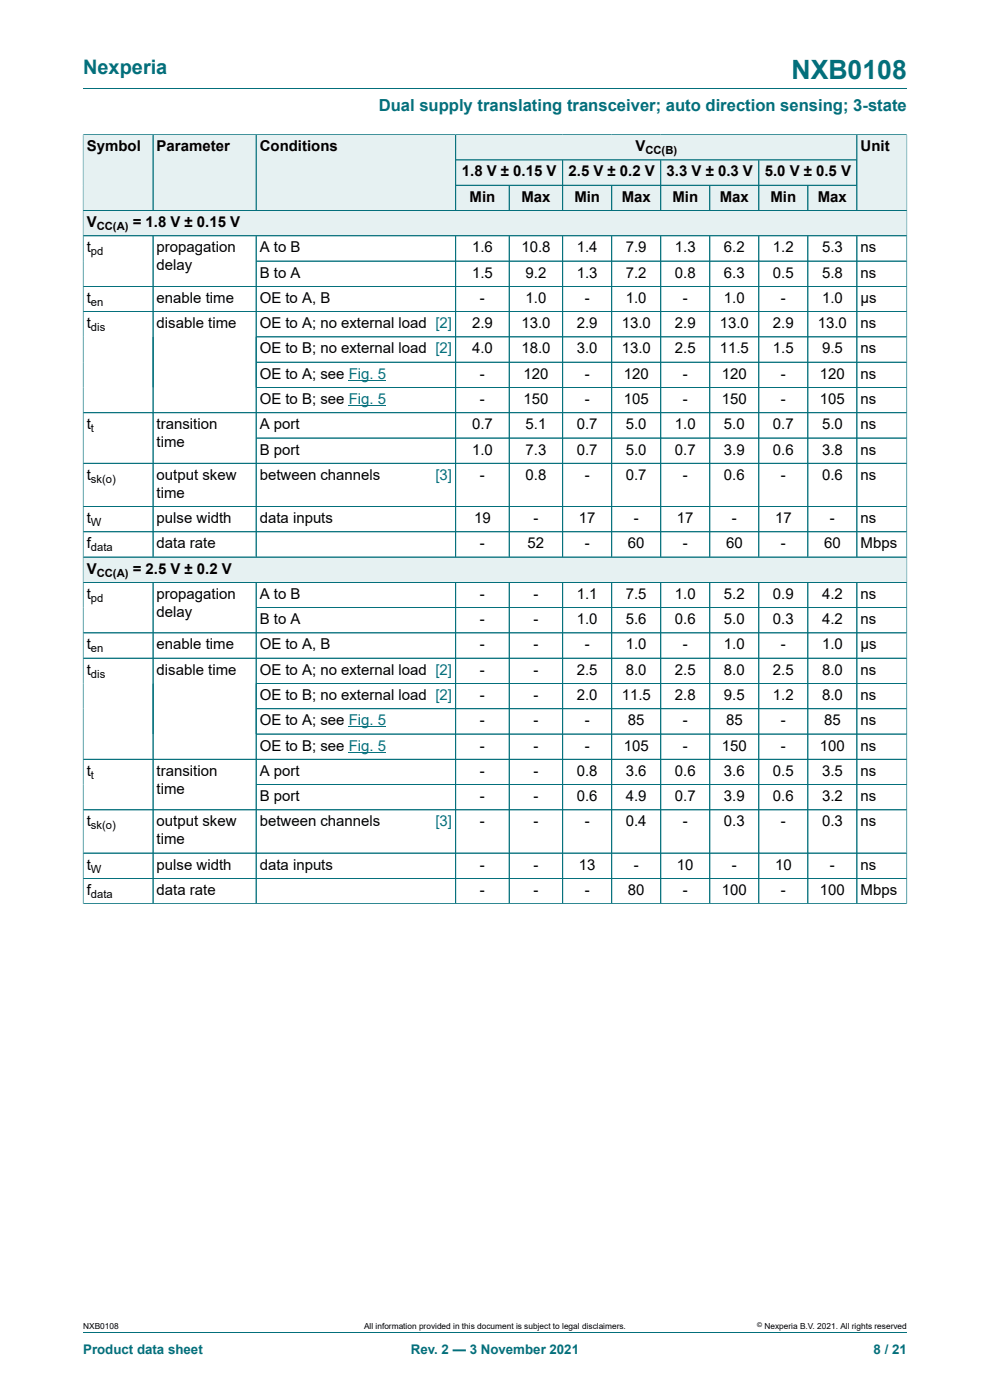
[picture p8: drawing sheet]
<svg xmlns="http://www.w3.org/2000/svg" width="210mm" height="297mm" viewBox="0 0 210 297" stroke-linecap="round" stroke-linejoin="round" font-family="sans-serif">
<defs><g id="words">
<text font-size="5.6" fill="#036f7b" x="167.9" y="16.8">NXB0108</text>
<text font-size="4.2" fill="#036f7b" x="17.6" y="15.6">Nexperia</text>
<text font-size="3.5" fill="#036f7b" x="80.3" y="23.7">Dual supply translating transceiver; auto direction sensing; 3-state</text>
<g font-size="3.2">
<text x="18.4" y="32.1">Symbol</text>
<text x="33.2" y="32.1">Parameter</text>
<text x="55.1" y="32.1">Conditions</text>
<text x="134.8" y="32.1">V</text>
<text x="182.6" y="32.1">Unit</text>
<text x="98" y="37.4">1.8 V ± 0.15 V</text>
<text x="120.6" y="37.4">2.5 V ± 0.2 V</text>
<text x="141.4" y="37.4">3.3 V ± 0.3 V</text>
<text x="162.2" y="37.4">5.0 V ± 0.5 V</text>
<text x="99.6" y="42.8">Min</text>
<text x="110.6" y="42.8">Max</text>
<text x="121.8" y="42.8">Min</text>
<text x="131.9" y="42.8">Max</text>
<text x="142.6" y="42.8">Min</text>
<text x="152.7" y="42.8">Max</text>
<text x="163.4" y="42.8">Min</text>
<text x="173.5" y="42.8">Max</text>
<text x="18.4" y="48.2">V</text>
<text x="18.4" y="53.5">t</text>
<text x="28.2" y="48.2">= 1.8 V ± 0.15 V</text>
<text x="33.2" y="53.5">propagation</text>
<text x="55.1" y="53.5">A to B</text>
<text x="100.1" y="53.5">1.6</text>
<text x="110.6" y="53.5">10.8</text>
<text x="122.4" y="53.5">1.4</text>
<text x="132.8" y="53.5">7.9</text>
<text x="143.2" y="53.5">1.3</text>
<text x="153.6" y="53.5">6.2</text>
<text x="164" y="53.5">1.2</text>
<text x="174.4" y="53.5">5.3</text>
<text x="182.6" y="53.5">ns</text>
<text x="33.2" y="57.3">delay</text>
<text x="55.1" y="58.9">B to A</text>
<text x="100.1" y="58.9">1.5</text>
<text x="111.5" y="58.9">9.2</text>
<text x="122.4" y="58.9">1.3</text>
<text x="132.8" y="58.9">7.2</text>
<text x="143.2" y="58.9">0.8</text>
<text x="153.6" y="58.9">6.3</text>
<text x="164" y="58.9">0.5</text>
<text x="174.4" y="58.9">5.8</text>
<text x="182.6" y="58.9">ns</text>
<text x="18.4" y="64.3">t</text>
<text x="33.2" y="64.3">enable time</text>
<text x="55.1" y="64.3">OE to A, B</text>
<text x="101.8" y="64.3">-</text>
<text x="111.5" y="64.3">1.0</text>
<text x="124" y="64.3">-</text>
<text x="132.8" y="64.3">1.0</text>
<text x="144.8" y="64.3">-</text>
<text x="153.6" y="64.3">1.0</text>
<text x="165.6" y="64.3">-</text>
<text x="174.4" y="64.3">1.0</text>
<text x="182.6" y="64.3">μs</text>
<text x="18.4" y="69.6">t</text>
<text x="33.2" y="69.6">disable time</text>
<text x="55.1" y="69.6">OE to A; no external load [2]</text>
<text x="100.1" y="69.6">2.9</text>
<text x="110.6" y="69.6">13.0</text>
<text x="122.4" y="69.6">2.9</text>
<text x="131.9" y="69.6">13.0</text>
<text x="143.2" y="69.6">2.9</text>
<text x="152.7" y="69.6">13.0</text>
<text x="164" y="69.6">2.9</text>
<text x="173.5" y="69.6">13.0</text>
<text x="182.6" y="69.6">ns</text>
<text x="55.1" y="75">OE to B; no external load [2]</text>
<text x="100.1" y="75">4.0</text>
<text x="110.6" y="75">18.0</text>
<text x="122.4" y="75">3.0</text>
<text x="131.9" y="75">13.0</text>
<text x="143.2" y="75">2.5</text>
<text x="152.7" y="75">11.5</text>
<text x="164" y="75">1.5</text>
<text x="174.4" y="75">9.5</text>
<text x="182.6" y="75">ns</text>
<text x="55.1" y="80.3">OE to A; see Fig. 5</text>
<text x="101.8" y="80.3">-</text>
<text x="111" y="80.3">120</text>
<text x="124" y="80.3">-</text>
<text x="132.3" y="80.3">120</text>
<text x="144.8" y="80.3">-</text>
<text x="153.1" y="80.3">120</text>
<text x="165.6" y="80.3">-</text>
<text x="173.9" y="80.3">120</text>
<text x="182.6" y="80.3">ns</text>
<text x="55.1" y="85.7">OE to B; see Fig. 5</text>
<text x="101.8" y="85.7">-</text>
<text x="111" y="85.7">150</text>
<text x="124" y="85.7">-</text>
<text x="132.3" y="85.7">105</text>
<text x="144.8" y="85.7">-</text>
<text x="153.1" y="85.7">150</text>
<text x="165.6" y="85.7">-</text>
<text x="173.9" y="85.7">105</text>
<text x="182.6" y="85.7">ns</text>
<text x="18.4" y="91.1">t</text>
<text x="33.2" y="91.1">transition</text>
<text x="33.2" y="94.9">time</text>
<text x="55.1" y="91.1">A port</text>
<text x="100.1" y="91.1">0.7</text>
<text x="111.5" y="91.1">5.1</text>
<text x="122.4" y="91.1">0.7</text>
<text x="132.8" y="91.1">5.0</text>
<text x="143.2" y="91.1">1.0</text>
<text x="153.6" y="91.1">5.0</text>
<text x="164" y="91.1">0.7</text>
<text x="174.4" y="91.1">5.0</text>
<text x="182.6" y="91.1">ns</text>
<text x="18.4" y="101.8">t</text>
<text x="33.2" y="101.8">output skew</text>
<text x="55.1" y="96.4">B port</text>
<text x="55.1" y="101.8">between channels</text>
<text x="100.1" y="96.4">1.0</text>
<text x="101.8" y="101.8">-</text>
<text x="111.5" y="96.4">7.3</text>
<text x="111.5" y="101.8">0.8</text>
<text x="122.4" y="96.4">0.7</text>
<text x="124" y="101.8">-</text>
<text x="132.8" y="96.4">5.0</text>
<text x="132.8" y="101.8">0.7</text>
<text x="143.2" y="96.4">0.7</text>
<text x="144.8" y="101.8">-</text>
<text x="153.6" y="96.4">3.9</text>
<text x="153.6" y="101.8">0.6</text>
<text x="164" y="96.4">0.6</text>
<text x="165.6" y="101.8">-</text>
<text x="174.4" y="96.4">3.8</text>
<text x="174.4" y="101.8">0.6</text>
<text x="182.6" y="96.4">ns</text>
<text x="182.6" y="101.8">ns</text>
<text x="33.2" y="105.6">time</text>
<text x="18.4" y="111">t</text>
<text x="33.2" y="111">pulse width</text>
<text x="55.1" y="111">data inputs</text>
<text x="100.6" y="111">19</text>
<text x="113.2" y="111">-</text>
<text x="122.8" y="111">17</text>
<text x="134.4" y="111">-</text>
<text x="143.6" y="111">17</text>
<text x="155.2" y="111">-</text>
<text x="164.4" y="111">17</text>
<text x="176" y="111">-</text>
<text x="182.6" y="111">ns</text>
<text x="18.4" y="116.3">f</text>
<text x="33.2" y="116.3">data rate</text>
<text x="101.8" y="116.3">-</text>
<text x="111.9" y="116.3">52</text>
<text x="124" y="116.3">-</text>
<text x="133.2" y="116.3">60</text>
<text x="144.8" y="116.3">-</text>
<text x="154" y="116.3">60</text>
<text x="165.6" y="116.3">-</text>
<text x="174.8" y="116.3">60</text>
<text x="182.6" y="116.3">Mbps</text>
<text x="18.4" y="121.7">V</text>
<text x="28.2" y="121.7">= 2.5 V ± 0.2 V</text>
<text x="18.4" y="127">t</text>
<text x="33.2" y="127">propagation</text>
<text x="33.2" y="130.9">delay</text>
<text x="55.1" y="127">A to B</text>
<text x="101.8" y="127">-</text>
<text x="113.2" y="127">-</text>
<text x="122.4" y="127">1.1</text>
<text x="132.8" y="127">7.5</text>
<text x="143.2" y="127">1.0</text>
<text x="153.6" y="127">5.2</text>
<text x="164" y="127">0.9</text>
<text x="174.4" y="127">4.2</text>
<text x="182.6" y="127">ns</text>
<text x="18.4" y="137.8">t</text>
<text x="33.2" y="137.8">enable time</text>
<text x="55.1" y="132.4">B to A</text>
<text x="55.1" y="137.8">OE to A, B</text>
<text x="101.8" y="132.4">-</text>
<text x="101.8" y="137.8">-</text>
<text x="113.2" y="132.4">-</text>
<text x="113.2" y="137.8">-</text>
<text x="122.4" y="132.4">1.0</text>
<text x="124" y="137.8">-</text>
<text x="132.8" y="132.4">5.6</text>
<text x="132.8" y="137.8">1.0</text>
<text x="143.2" y="132.4">0.6</text>
<text x="144.8" y="137.8">-</text>
<text x="153.6" y="132.4">5.0</text>
<text x="153.6" y="137.8">1.0</text>
<text x="164" y="132.4">0.3</text>
<text x="165.6" y="137.8">-</text>
<text x="174.4" y="132.4">4.2</text>
<text x="174.4" y="137.8">1.0</text>
<text x="182.6" y="132.4">ns</text>
<text x="182.6" y="137.8">μs</text>
<text x="18.4" y="143.1">t</text>
<text x="33.2" y="143.1">disable time</text>
<text x="55.1" y="143.1">OE to A; no external load [2]</text>
<text x="101.8" y="143.1">-</text>
<text x="113.2" y="143.1">-</text>
<text x="122.4" y="143.1">2.5</text>
<text x="132.8" y="143.1">8.0</text>
<text x="143.2" y="143.1">2.5</text>
<text x="153.6" y="143.1">8.0</text>
<text x="164" y="143.1">2.5</text>
<text x="174.4" y="143.1">8.0</text>
<text x="182.6" y="143.1">ns</text>
<text x="55.1" y="148.5">OE to B; no external load [2]</text>
<text x="101.8" y="148.5">-</text>
<text x="113.2" y="148.5">-</text>
<text x="122.4" y="148.5">2.0</text>
<text x="131.9" y="148.5">11.5</text>
<text x="143.2" y="148.5">2.8</text>
<text x="153.6" y="148.5">9.5</text>
<text x="164" y="148.5">1.2</text>
<text x="174.4" y="148.5">8.0</text>
<text x="182.6" y="148.5">ns</text>
<text x="55.1" y="153.9">OE to A; see Fig. 5</text>
<text x="101.8" y="153.9">-</text>
<text x="113.2" y="153.9">-</text>
<text x="124" y="153.9">-</text>
<text x="133.2" y="153.9">85</text>
<text x="144.8" y="153.9">-</text>
<text x="154" y="153.9">85</text>
<text x="165.6" y="153.9">-</text>
<text x="174.8" y="153.9">85</text>
<text x="182.6" y="153.9">ns</text>
<text x="55.1" y="159.2">OE to B; see Fig. 5</text>
<text x="101.8" y="159.2">-</text>
<text x="113.2" y="159.2">-</text>
<text x="124" y="159.2">-</text>
<text x="132.3" y="159.2">105</text>
<text x="144.8" y="159.2">-</text>
<text x="153.1" y="159.2">150</text>
<text x="165.6" y="159.2">-</text>
<text x="173.9" y="159.2">100</text>
<text x="182.6" y="159.2">ns</text>
<text x="18.4" y="164.6">t</text>
<text x="33.2" y="164.6">transition</text>
<text x="55.1" y="164.6">A port</text>
<text x="101.8" y="164.6">-</text>
<text x="113.2" y="164.6">-</text>
<text x="122.4" y="164.6">0.8</text>
<text x="132.8" y="164.6">3.6</text>
<text x="143.2" y="164.6">0.6</text>
<text x="153.6" y="164.6">3.6</text>
<text x="164" y="164.6">0.5</text>
<text x="174.4" y="164.6">3.5</text>
<text x="182.6" y="164.6">ns</text>
<text x="33.2" y="168.4">time</text>
<text x="55.1" y="169.9">B port</text>
<text x="101.8" y="169.9">-</text>
<text x="113.2" y="169.9">-</text>
<text x="122.4" y="169.9">0.6</text>
<text x="132.8" y="169.9">4.9</text>
<text x="143.2" y="169.9">0.7</text>
<text x="153.6" y="169.9">3.9</text>
<text x="164" y="169.9">0.6</text>
<text x="174.4" y="169.9">3.2</text>
<text x="182.6" y="169.9">ns</text>
<text x="18.4" y="175.3">t</text>
<text x="33.2" y="175.3">output skew</text>
<text x="33.2" y="179.1">time</text>
<text x="55.1" y="175.3">between channels</text>
<text x="101.8" y="175.3">-</text>
<text x="113.2" y="175.3">-</text>
<text x="124" y="175.3">-</text>
<text x="132.8" y="175.3">0.4</text>
<text x="144.8" y="175.3">-</text>
<text x="153.6" y="175.3">0.3</text>
<text x="165.6" y="175.3">-</text>
<text x="174.4" y="175.3">0.3</text>
<text x="182.6" y="175.3">ns</text>
<text x="18.4" y="184.5">t</text>
<text x="33.2" y="184.5">pulse width</text>
<text x="55.1" y="184.5">data inputs</text>
<text x="101.8" y="184.5">-</text>
<text x="113.2" y="184.5">-</text>
<text x="122.8" y="184.5">13</text>
<text x="134.4" y="184.5">-</text>
<text x="143.6" y="184.5">10</text>
<text x="155.2" y="184.5">-</text>
<text x="164.4" y="184.5">10</text>
<text x="176" y="184.5">-</text>
<text x="182.6" y="184.5">ns</text>
<text x="18.4" y="189.8">f</text>
<text x="33.2" y="189.8">data rate</text>
<text x="101.8" y="189.8">-</text>
<text x="113.2" y="189.8">-</text>
<text x="124" y="189.8">-</text>
<text x="133.2" y="189.8">80</text>
<text x="144.8" y="189.8">-</text>
<text x="153.1" y="189.8">100</text>
<text x="165.6" y="189.8">-</text>
<text x="173.9" y="189.8">100</text>
<text x="182.6" y="189.8">Mbps</text>
</g>
<g font-size="3.2" fill="#00f">
<text x="92.4" y="101.8">[3]</text>
<text x="92.4" y="175.3">[3]</text>
</g>
<g font-size="2.8" fill="#036f7b">
<text x="17.6" y="287.2">Product data sheet</text>
<text x="87.2" y="287.2">Rev. 2 — 3 November 2021</text>
<text x="185.3" y="287.2">8 / 21</text>
</g>
<g font-size="2.4">
<text x="136.9" y="32.7">CC(B)</text>
<text x="20.5" y="48.8">CC(A)</text>
<text x="19.3" y="54.1">pd</text>
<text x="19.3" y="64.9">en</text>
<text x="19.3" y="70.2">dis</text>
<text x="19.3" y="91.7">t</text>
<text x="19.3" y="102.4">sk(o)</text>
<text x="19.3" y="111.6">W</text>
<text x="19.3" y="116.9">data</text>
<text x="20.5" y="122.3">CC(A)</text>
<text x="19.3" y="127.7">pd</text>
<text x="19.3" y="138.4">en</text>
<text x="19.3" y="143.7">dis</text>
<text x="19.3" y="165.2">t</text>
<text x="19.3" y="175.9">sk(o)</text>
<text x="19.3" y="185.1">W</text>
<text x="19.3" y="190.5">data</text>
</g>
<g font-size="1.8">
<text x="17.6" y="282">NXB0108</text>
<text x="77.2" y="282">All information provided in this document is subject to legal disclaimers.</text>
<text x="162.2" y="282">Nexperia B.V. 2021. All rights reserved</text>
</g>
<text font-size="1.4" x="160.6" y="281.6">©</text>
</g></defs>
<path d="M17.6 18.8h174.8M96.7 28.6h85.1v5.3h-85.1z" fill="none" stroke="#036f7b" stroke-width=".21"/>
<path d="M96.7 28.6h85v5.3h-85z" fill="#e6f1f2"/>
<path d="M96.7 33.9h22.7v5.4h-22.7z" fill="none" stroke="#036f7b" stroke-width=".21"/>
<path d="M96.7 34h22.6v5.2h-22.6z" fill="#e6f1f2"/>
<path d="M119.4 33.9h20.8v5.4h-20.8z" fill="none" stroke="#036f7b" stroke-width=".21"/>
<path d="M119.4 34h20.7v5.2h-20.7z" fill="#e6f1f2"/>
<path d="M140.2 33.9h20.8v5.4h-20.8z" fill="none" stroke="#036f7b" stroke-width=".21"/>
<path d="M140.2 34h20.7v5.2h-20.7z" fill="#e6f1f2"/>
<path d="M161 33.9h20.8v5.4h-20.8z" fill="none" stroke="#036f7b" stroke-width=".21"/>
<path d="M161 34h20.7v5.2h-20.7z" fill="#e6f1f2"/>
<path d="M17.6 28.5v16.2h14.9v-16.1h-14.9" fill="none" stroke="#036f7b" stroke-width=".21"/>
<path d="M17.7 28.6h14.7v16h-14.7z" fill="#e6f1f2"/>
<path d="M32.5 28.6h21.8v16.1h-21.8z" fill="none" stroke="#036f7b" stroke-width=".21"/>
<path d="M32.5 28.6h21.8v16h-21.8z" fill="#e6f1f2"/>
<path d="M93.1 28.6h-38.8v16.1h38.8" fill="none" stroke="#036f7b" stroke-width=".21"/>
<path d="M54.4 28.6h38.7v16h-38.7z" fill="#e6f1f2"/>
<path d="M93.1 28.6h3.6v16.1h-3.6" fill="none" stroke="#036f7b" stroke-width=".21"/>
<g fill="#e6f1f2">
<path d="M93.1 28.6h3.5v16h-3.5z"/>
<path d="M96.7 39.4h11.2v5.2h-11.2z"/>
</g>
<path d="M96.7 39.3h11.3v5.4h-11.3z" fill="none" stroke="#036f7b" stroke-width=".21"/>
<path d="M108.1 39.4h11.2v5.2h-11.2z" fill="#e6f1f2"/>
<path d="M108 39.3h11.4v5.4h-11.4z" fill="none" stroke="#036f7b" stroke-width=".21"/>
<path d="M119.4 39.4h10.3v5.2h-10.3z" fill="#e6f1f2"/>
<path d="M119.4 39.3h10.4v5.4h-10.4z" fill="none" stroke="#036f7b" stroke-width=".21"/>
<path d="M129.8 39.4h10.3v5.2h-10.3z" fill="#e6f1f2"/>
<path d="M129.8 39.3h10.4v5.4h-10.4z" fill="none" stroke="#036f7b" stroke-width=".21"/>
<path d="M140.2 39.4h10.3v5.2h-10.3z" fill="#e6f1f2"/>
<path d="M140.2 39.3h10.4v5.4h-10.4z" fill="none" stroke="#036f7b" stroke-width=".21"/>
<path d="M150.6 39.4h10.3v5.2h-10.3z" fill="#e6f1f2"/>
<path d="M150.6 39.3h10.4v5.4h-10.4z" fill="none" stroke="#036f7b" stroke-width=".21"/>
<path d="M161 39.4h10.3v5.2h-10.3z" fill="#e6f1f2"/>
<path d="M161 39.3h10.4v5.4h-10.4z" fill="none" stroke="#036f7b" stroke-width=".21"/>
<path d="M171.4 39.4h10.3v5.2h-10.3z" fill="#e6f1f2"/>
<path d="M192.4 28.5v16.2h-21v-5.4h10.4M192.4 28.6h-10.6v16.1" fill="none" stroke="#036f7b" stroke-width=".21"/>
<path d="M181.8 28.6h10.5v16h-10.5z" fill="#e6f1f2"/>
<path d="M17.6 44.7h174.8v5.3h-174.8z" fill="none" stroke="#036f7b" stroke-width=".21"/>
<path d="M17.7 44.7h174.6v5.3h-174.6z" fill="#e6f1f2"/>
<g fill="none" stroke="#036f7b" stroke-width=".21">
<path d="M17.6 50h174.8v73.5h-174.8zM32.5 50v68.2M54.3 55.4h138.1M54.3 50v68.2M96.7 50v68.2M108 50v68.2M119.4 50v68.2M129.8 50v68.2M140.2 50v68.2M150.6 50v68.2M161 50v68.2M171.4 50v68.2"/>
<path d="M181.8 50v68.2M17.6 60.7h174.8M17.6 66.1h174.8M54.3 71.5h138.1M54.3 76.8h138.1M17.6 87.6h174.8M17.6 98.3h174.8M54.3 82.2h138.1M54.3 92.9h138.1M17.6 107.5h174.8M17.6 112.8h174.8M17.6 118.2h174.8"/>
</g>
<path d="M74 80.7h7.9M74 86h7.9" fill="none" stroke="#00f" stroke-width=".21"/>
<path d="M17.7 118.3h174.6v5.2h-174.6z" fill="#e6f1f2"/>
<g fill="none" stroke="#036f7b" stroke-width=".21">
<path d="M17.6 28.6v163.2M17.7 28.6h174.6M32.5 28.6v16M54.3 28.6v16M96.7 28.6v16M96.7 33.9h85M96.7 39.3h85M108 39.4v5.2M119.4 34v10.6M129.8 39.4v5.2M140.2 34v10.6M150.6 39.4v5.2"/>
<path d="M161 34v10.6M171.4 39.4v5.2M181.8 28.6v16M192.4 28.6v163.2M17.7 44.7h174.6M17.7 50h174.6M32.5 50.1v68M54.3 50.1v68M54.4 55.4h137.9M96.7 50.1v68M108 50.1v68M119.4 50.1v68"/>
<path d="M129.8 50.1v68M140.2 50.1v68M150.6 50.1v68M161 50.1v68M171.4 50.1v68M181.8 50.1v68M17.7 60.7h174.6M17.7 66.1h174.6M54.4 71.5h137.9M54.4 76.8h137.9M17.7 87.6h174.6M17.7 98.3h174.6"/>
<path d="M54.4 82.2h137.9M54.4 92.9h137.9M17.7 107.5h174.6M17.7 112.8h174.6M17.7 118.2h174.6M17.6 123.5h174.8M17.6 134.3h174.8M17.6 139.6h174.8M32.5 123.5v68.2M54.3 128.9h138.1M54.3 123.5v68.2M96.7 123.5v68.2"/>
<path d="M108 123.5v68.2M119.4 123.5v68.2M129.8 123.5v68.2M140.2 123.5v68.2M150.6 123.5v68.2M161 123.5v68.2M171.4 123.5v68.2M181.8 123.5v68.2M54.3 145h138.1M54.3 150.4h138.1M54.3 155.7h138.1M17.6 161.1h174.8"/>
<path d="M17.6 171.8h174.8M54.3 166.4h138.1M17.6 191.7h174.8M17.6 181h174.8M17.6 186.3h174.8M17.6 282.6h174.8"/>
</g>
<path d="M74 154.2h7.9M74 159.6h7.9" fill="none" stroke="#00f" stroke-width=".21"/>
<use href="#words"/>
</svg>
